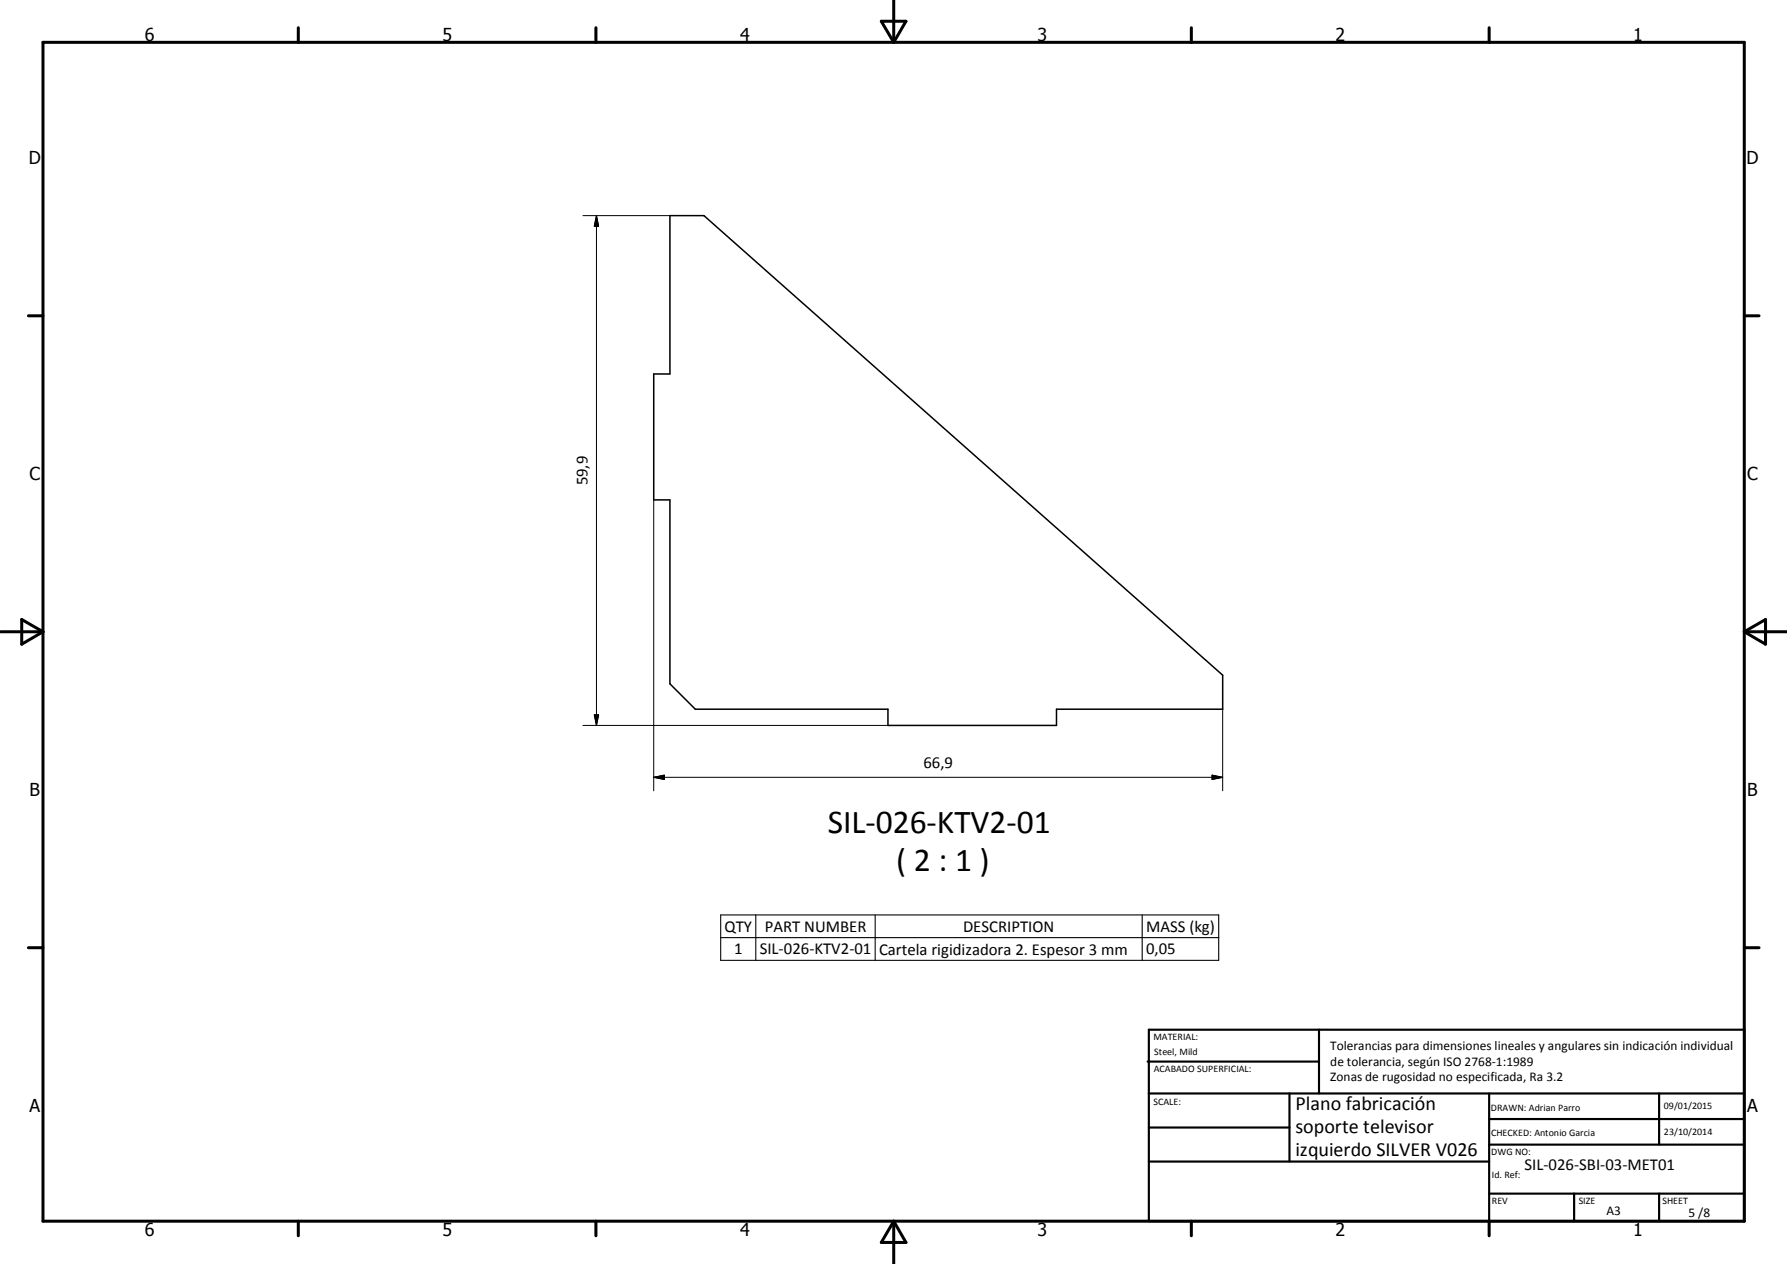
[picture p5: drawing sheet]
<svg xmlns="http://www.w3.org/2000/svg" width="420mm" height="297mm" viewBox="0 0 420 297" stroke-linecap="round" stroke-linejoin="round" font-family="sans-serif">
<defs><g id="words">
<g font-size="7.9">
<text x="194.6" y="195.7">SIL-026-KTV2-01</text>
<text x="210.7" y="204.7">( 2 : 1 )</text>
</g>
<g font-size="4.7">
<text x="304.6" y="260.8">Plano fabricación</text>
<text x="304.6" y="266.2">soporte televisor</text>
<text x="304.6" y="271.6">izquierdo SILVER V026</text>
</g>
<g font-size="4.2">
<text x="34" y="9.6">6</text>
<text x="104" y="9.6">5</text>
<text x="174" y="9.6">4</text>
<text x="244" y="9.6">3</text>
<text x="314" y="9.6">2</text>
<text x="384" y="9.6">1</text>
<text x="6.8" y="38.7">D</text>
<text x="410.6" y="38.7">D</text>
<text x="7" y="112.9">C</text>
<text x="410.8" y="112.9">C</text>
<text x="7" y="187.1">B</text>
<text x="410.8" y="187.1">B</text>
<text x="7" y="261.4">A</text>
<text x="410.8" y="261.4">A</text>
<text x="34" y="290.4">6</text>
<text x="104" y="290.4">5</text>
<text x="174" y="290.4">4</text>
<text x="244" y="290.4">3</text>
<text x="314" y="290.4">2</text>
<text x="384" y="290.4">1</text>
</g>
<g font-size="3.9">
<text x="138.2" y="114.1" transform="rotate(-90 138.2 114.1)">59,9</text>
<text x="217.1" y="180.6">66,9</text>
<text x="170.3" y="218.9">QTY</text>
<text x="179.8" y="218.9">PART NUMBER</text>
<text x="226.4" y="218.9">DESCRIPTION</text>
<text x="269.5" y="219.1">MASS (kg)</text>
<text x="172.6" y="224.3">1</text>
<text x="178.6" y="224.3">SIL-026-KTV2-01</text>
<text x="206.7" y="224.3">Cartela rigidizadora 2. Espesor 3 mm</text>
<text x="269.5" y="224.3">0,05</text>
<text x="358.5" y="275">SIL-026-SBI-03-MET01</text>
</g>
<g font-size="3.1">
<text x="312.7" y="246.8">Tolerancias para dimensiones lineales y angulares sin indicación individual</text>
<text x="312.7" y="250.4">de tolerancia, según ISO 2768-1:1989</text>
<text x="312.7" y="254">Zonas de rugosidad no especificada, Ra 3.2</text>
<text x="377.7" y="285.6">A3</text>
<text x="397" y="285.9">5 /8</text>
</g>
<g font-size="2.4">
<text x="271.2" y="244.4">MATERIAL:</text>
<text x="271.3" y="252">ACABADO SUPERFICIAL:</text>
<text x="271.4" y="247.9">Steel, Mild</text>
<text x="271.2" y="259.7">SCALE:</text>
<text x="350.6" y="261">DRAWN: Adrian Parro</text>
<text x="391.2" y="260.6">09/01/2015</text>
<text x="350.6" y="267">CHECKED: Antonio Garcia</text>
<text x="391.2" y="266.7">23/10/2014</text>
<text x="350.6" y="271.4">DWG NO:</text>
<text x="350.8" y="276.9">Id. Ref:</text>
<text x="350.8" y="282.8">REV</text>
<text x="371.2" y="282.9">SIZE</text>
<text x="390.9" y="282.9">SHEET</text>
</g>
</g></defs>
<path d="M157.5 50.7h8l122 108v8h-39.1v3.8h-39.6v-3.8h-45.3l-6-6v-43.2h-3.8v-29.6h3.8z" fill="none" stroke="#000" stroke-width=".35"/>
<g fill="none" stroke="#000" stroke-width=".71">
<path d="M10.1 9.9h400v277.1h-400zM70.1 6.5v3.4M140.1 6.5v3.4M207.2 5h5.8l-2.9 4.9zM210.1 0v9.9M280.1 6.5v3.4M350.1 6.5v3.4M6.7 74.2h3.4M410.1 74.2h3.5M.1 148.5h10M5.1 145.6l5 2.9-5 2.9zM410.1 148.5h10"/>
<path d="M410.1 148.5l5-2.9v5.8zM6.7 222.7h3.4M410.1 222.7h3.5M70.1 287v3.4M140.1 287v3.4M210.1 287v10M210.1 287l2.9 5h-5.8zM280.1 287v3.4M350.1 287v3.4"/>
</g>
<g fill="none" stroke="#000" stroke-width=".51">
<path d="M269.8 249.5h40.3M270.1 242h140v45h-140zM270.1 257h140M303.2 257v16M310.1 242v15M350.1 257v30M390.1 257v12M270.1 265h33.1M270.1 273h80M350.1 269h60M350.1 263h60M350.1 280.5h60"/>
<path d="M370.1 280.5v6.5M390.1 280.5v6.5"/>
</g>
<path d="M169.4 215h117.1v10.7h-117.1zM177.7 215v10.7M205.8 215v10.7M268.6 215v10.7M169.4 220.3h117.1" fill="none" stroke="#000" stroke-width=".25"/>
<path d="M137.1 50.7h20.4M140.2 50.7l.5 2.5h-1zM140.2 50.7v119.8M153.7 117.5v68.3M137.1 170.5h71.7M139.7 168h1l-.5 2.5zM287.5 166.7v19.1M153.7 182.7l2.5-.5v1zM153.7 182.7h133.8M285 182.2l2.5 .5-2.5 .5z" fill="none" stroke="#000" stroke-width=".24"/>
<path d="M140.2 50.7l.5 2.5h-1zM139.7 168h1l-.5 2.5zM153.7 182.7l2.5-.5v1zM285 182.2l2.5 .5-2.5 .5z" fill="#000"/>
<use href="#words"/>
</svg>
